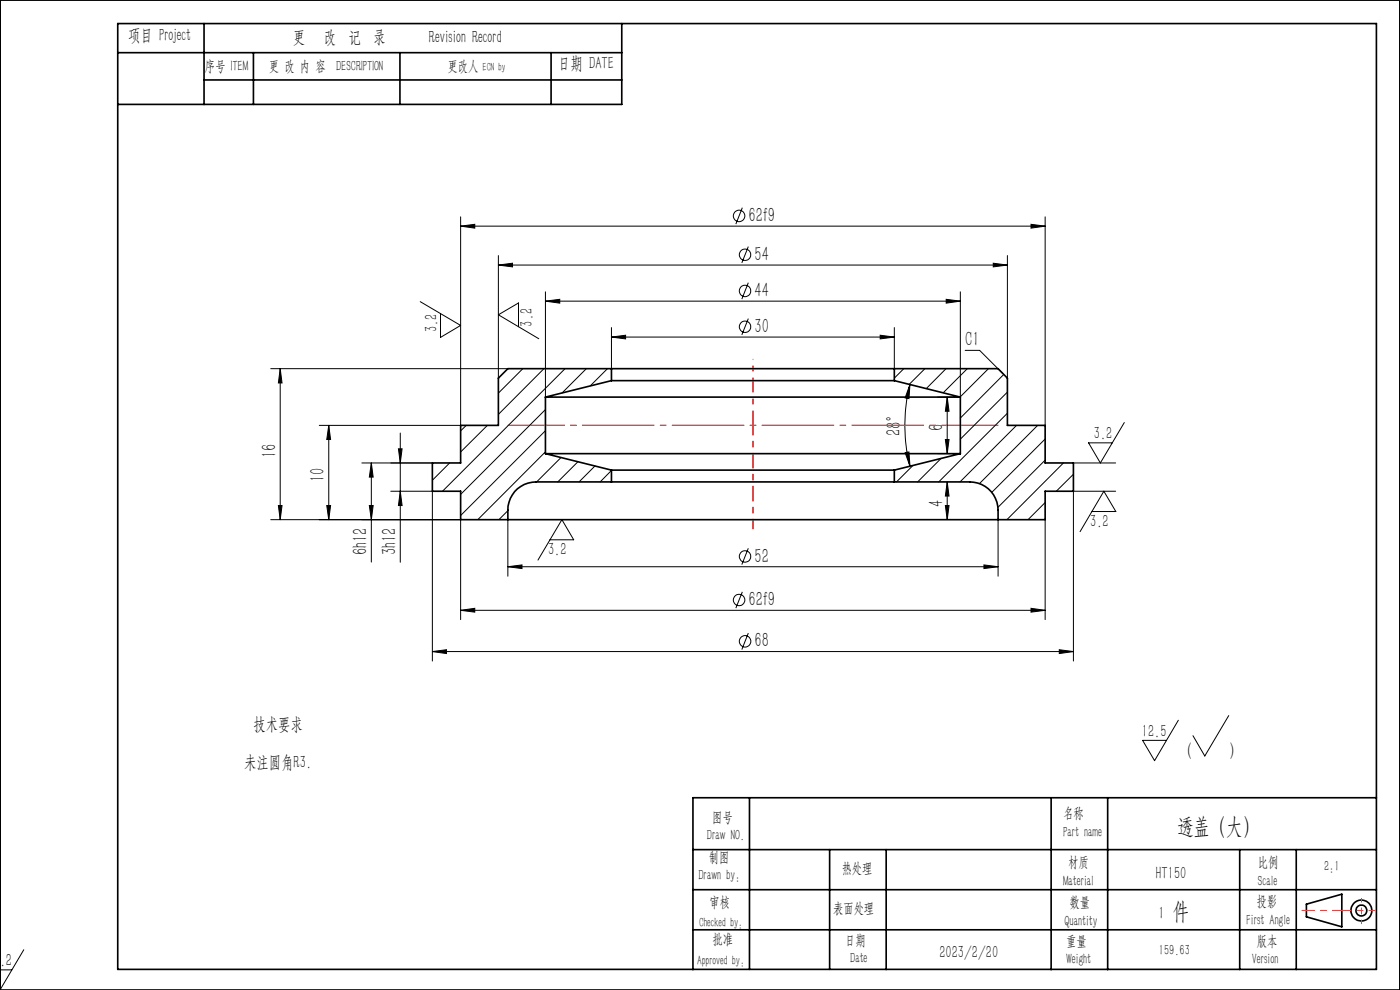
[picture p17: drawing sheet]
<svg xmlns="http://www.w3.org/2000/svg" width="297mm" height="210mm" viewBox="0 0 297 210" stroke-linecap="round" stroke-linejoin="round" font-family="sans-serif">
<defs><g id="words">
<g font-size="4.9">
<text x="249.8" y="177">透盖（大）</text>
<text x="248.8" y="195">件</text>
</g>
<g font-size="4.4">
<text x="158.8" y="47.1">62f9</text>
<text x="160.1" y="55.3">54</text>
<text x="160.1" y="63">44</text>
<text x="160.1" y="70.6">30</text>
<text x="204.8" y="73.4">C1</text>
<text x="191.1" y="92.6" transform="rotate(-89 191.1 92.6)">28°</text>
<text x="200.1" y="91.5" transform="rotate(-90 200.1 91.5)">6</text>
<text x="58.6" y="97.2" transform="rotate(-90 58.6 97.2)">16</text>
<text x="68.9" y="102.3" transform="rotate(-90 68.9 102.3)">10</text>
<text x="200.1" y="107.5" transform="rotate(-90 200.1 107.5)">4</text>
<text x="77.9" y="117.7" transform="rotate(-90 77.9 117.7)">6h12</text>
<text x="84.1" y="117.7" transform="rotate(-90 84.1 117.7)">3h12</text>
<text x="160.1" y="119.3">52</text>
<text x="158.8" y="128.6">62f9</text>
<text x="160.1" y="137.3">68</text>
</g>
<g font-size="3.8">
<text x="27.2" y="8.6">项目 Project</text>
<text x="62.1" y="9.1">更</text>
<text x="68.7" y="9.1">改 记 录</text>
<text x="91" y="9.1">Revision Record</text>
<text x="118.4" y="14.7">日期 DATE</text>
<text x="92.7" y="70.4" transform="rotate(-90 92.7 70.4)">3.2</text>
<text x="113" y="69.3" transform="rotate(-90 113 69.3)">3.2</text>
<text x="232.1" y="93.2">3.2</text>
<text x="231.3" y="111.8">3.2</text>
<text x="116.3" y="117.8">3.2</text>
<text x="53.8" y="154.9">技术要求</text>
<text x="242.2" y="156.3">12.5</text>
<text x="252" y="160.3">(</text>
<text x="261" y="160.3">)</text>
<text x="51.8" y="162.9">未注圆角R3.</text>
<text x="245.1" y="186.5">HT150</text>
<text x="245.8" y="195">1</text>
<text x="199.3" y="203.3">2023/2/20</text>
<text x="-.1" y="205">.2</text>
</g>
<text font-size="3.2" x="43.4" y="15">序号 ITEM</text>
<g font-size="3.1">
<text x="57.1" y="15">更 改 内 容 DESCRIPTION</text>
<text x="95" y="15">更改人</text>
<text x="225.5" y="173.5">名称</text>
<text x="150" y="178.3">Draw NO.</text>
<text x="151" y="174.3">图号</text>
<text x="225.5" y="177.5">Part name</text>
<text x="150.4" y="182.8">制图</text>
<text x="178.6" y="185.2">热处理</text>
<text x="226.6" y="184">材质</text>
<text x="266.9" y="184">比例</text>
<text x="280.9" y="184.7">2:1</text>
<text x="148.2" y="186.8">Drawn by:</text>
<text x="225.5" y="188">Material</text>
<text x="266.9" y="188">Scale</text>
<text x="150.5" y="192.3">审核</text>
<text x="176.7" y="193.6">表面处理</text>
<text x="225.8" y="196.4">Quantity</text>
<text x="226.9" y="192.4">数量</text>
<text x="264.4" y="196.2">First Angle</text>
<text x="266.6" y="192.2">投影</text>
<text x="151.2" y="200.3">批准</text>
<text x="179.3" y="200.4">日期</text>
<text x="226.2" y="200.6">重量</text>
<text x="245.9" y="202.7">159.63</text>
<text x="266.6" y="200.6">版本</text>
<text x="180.4" y="204.4">Date</text>
<text x="226.2" y="204.6">Weight</text>
<text x="265.5" y="204.6">Version</text>
</g>
<g font-size="2.8">
<text x="148.3" y="196.7">Checked by：</text>
<text x="147.9" y="204.7">Approved by：</text>
</g>
<text font-size="2.5" x="102.4" y="15">ECN by</text>
</g></defs>
<g fill="none" stroke="#000" stroke-width=".21">
<path d="M97.7 48l3-.4v.8zM97.7 46v44.2h-30M97.7 48h124M105.7 56.2l3-.4v.8zM105.7 54.2v26M105.7 56.2h108M157.5 44.1l-1.4 3.4M158.7 52.3l-1.3 3.5M158.7 60l-1.3 3.5M210.7 55.8l3 .4-3 .4zM213.7 54.2v26M218.7 47.6l3 .4-3 .4z"/>
<path d="M221.7 46v44.2M57.4 78.2h50.3M59.4 78.2l.4 3h-.7zM59.4 78.2v32M89.1 64l8.6 5-4.2 2.6v-5.1M110 69.3v-5l-4.3 2.5 8.6 5.1M110.9 78.2l-5.2 5.2M115.4 78.2l-9.7 9.7M115.7 63.9l3-.4v.8zM115.7 61.9v22.3M115.7 63.9h88M119.9 78.2l-26 26"/>
<path d="M124.4 78.2l-5.2 5.2M128.9 78.2l-3.7 3.6M129.7 71.5l3-.4v.8zM129.7 69.5v8.7M129.7 71.5h60M158.7 67.6l-1.3 3.4M186.7 71.1l3 .4-3 .4zM189.7 69.5v8.7M191.7 78.2l-2 2M196.2 78.2l-3.3 3.3M200.7 78.2l-4.2 4.2M200.7 63.5l3 .4-3 .4z"/>
<path d="M203.7 61.9v22.3M204.8 74.3h3l4.9 4.9M205.2 78.2l-5.1 5.1M209.7 78.2l-6 6M212.9 79.4l-9.2 9.3M69.7 90.2l.4 3h-.8zM69.7 90.2v20M76.8 98.2h14.9M78.8 98.2v21M78.8 98.2l.4 3h-.8zM84.5 95.2h.8l-.4 3zM84.9 91.9v27.4"/>
<path d="M95.4 98.2l-3.7 3.7M98.9 90.2l-1.2 1.2M103.4 90.2l-5.7 5.7M115.7 86.9l-18 18M115.7 91.4l-18 18M115.7 95.8l-14.3 14.4M119 97l-5.2 5.2M122.6 97.9l-4.3 4.3M126.2 98.8l-3.4 3.4M129.7 99.8l-2.4 2.4M192 96l.8-.1 .2 3zM193 81.6l-.2 3-.8-.2z"/>
<path d="M193 81.6a34.8 34.8 0 0 0 0 17.3M193.7 98.7l-3.5 3.5M198.9 96.2h4.8M198.9 84.2h4.8M199.6 97.3l-4.9 4.9M200.6 93.2h.7l-.4 3zM200.9 84.2l.4 3h-.7zM200.9 84.2v12M213.7 83.2l-10 10M213.7 87.7l-14.6 14.5M215.7 90.2l-12 12M220.1 90.2l-12.3 12.4"/>
<path d="M221.7 93.1l-11.3 11.3M221.7 97.6l-10 10M225.6 98.2l-12 12M227.7 98.2h9M238.5 89.6l-5.1 8.6-2.5-4.3h5.1M57.4 110.2h40.3v21.2M59.1 107.2h.7l-.4 3zM69.3 107.2h.8l-.4 3zM78.4 107.2h.8l-.4 3zM82.9 104.2h8.8v36M84.9 104.2l.4 3h-.8zM107.7 110.2v12"/>
<path d="M107.7 108.3l-1.9 1.9M116.7 114.5h5l-2.5-4.3-5.1 8.6M158.7 116.3l-1.3 3.5M200.6 107.2h.7l-.4 3zM200.9 102.2l.4 3h-.7zM200.9 102.2v8M208.7 119.8l3 .4-3 .4zM211.7 110.2v12M221.7 110.2v21.2M221.7 106.6l-3.6 3.6M227.7 100.6l-3.6 3.6M231.7 108.5h5l-2.5-4.3-5.1 8.6"/>
<path d="M236.7 104.2h-9v36M91.7 138.2l3-.4v.8zM91.7 138.2h136M97.7 129.5l3-.5v.8zM97.7 129.5h124M107.7 120.2l3-.4v.8zM107.7 120.2h104M157.5 125.5l-1.4 3.5M158.7 134.3l-1.3 3.5M218.7 129l3 .5-3 .3zM224.7 137.8l3 .4-3 .4zM250 152.8l-5.1 8.6-2.5-4.4h5"/>
<path d="M260.7 151.8l-5.1 8.6-2.5-4.3M0 205.7h2.5M5 201.5l-5.1 8.4"/>
<circle cx="156.8" cy="45.8" r="1.21"/>
<circle cx="158.1" cy="54" r="1.22"/>
<circle cx="158.1" cy="69.3" r="1.22"/>
<circle cx="158.1" cy="61.7" r="1.21"/>
<circle cx="158.1" cy="118" r="1.22"/>
<circle cx="156.8" cy="127.3" r="1.22"/>
<circle cx="158.1" cy="136" r="1.21"/>
</g>
<g fill="none" stroke="#000" stroke-width=".35">
<path d="M0 0h297v210h-297zM25 11.2h106.9M25 5h267v200.6h-267zM43.3 5v17.1M43.3 17h88.6M53.8 11.2v10.9M84.8 11.2v10.9M116.9 11.2v10.9M131.9 5v17.1h-106.9M129.7 78.2h60M129.7 78.2h-22l-2 2v10h-8v8h-6v6h6v6h10M129.7 78.2v2.5"/>
<path d="M189.7 78.2h22l2 2v10h8v8h6v6h-6v6h-10M189.7 78.2v2.5M115.7 84.2h88M115.7 96.2h88M115.7 84.2v12M115.7 96.2l14 3.5M129.7 80.7h60M129.7 99.7h60M129.7 99.7v2.5M129.7 80.7l-14 3.5M189.7 99.7v2.5M189.7 80.7l14 3.5"/>
<path d="M203.7 84.2v12M203.7 96.2l-14 3.5M107.7 110.2h104M129.7 102.2h-16a5.9 5.9 0 0 0-6 6v2M129.7 102.2h60M189.7 102.2h16a6 6 0 0 1 6 6v2M159 169.2v36.4M223 169.2v36.5M235 169.2v36.5M292 169.2h-145v36.5M147 180.2h145M147 188.7h145"/>
<path d="M147 197.2h145M176 180.2v25.4M188 180.2v25.5M263 180.2v25.5M275 180.2v25.5M277.1 191.8l7.6-2.1v6.9l-7.6-2.1z"/>
<circle cx="288.8" cy="193.2" r="1.15"/>
<circle cx="288.8" cy="193.1" r="2.21"/>
</g>
<path d="M159.7 90.2v8M159.7 104.2v8" fill="none" stroke="#f00" stroke-width=".21" stroke-dasharray="15.2 1.3 1.3 1.3" stroke-dashoffset="13.1"/>
<path d="M159.7 98.2v6" fill="none" stroke="#f00" stroke-width=".21" stroke-dasharray="15.2 1.3 1.3 1.3" stroke-dashoffset="14.1"/>
<path d="M159.7 80.2v10" fill="none" stroke="#f00" stroke-width=".21" stroke-dasharray="15.2 1.3 1.3 1.3" stroke-dashoffset="12.1"/>
<path d="M159.7 80.2v-4" fill="none" stroke="#f00" stroke-width=".21" stroke-dasharray="15.2 1.3 1.3 1.3" stroke-dashoffset="15.1"/>
<path d="M107.7 90.2h104" fill="none" stroke="#f00" stroke-width=".21" stroke-dasharray="15.2 1.3 1.3 1.3" stroke-dashoffset="3.2"/>
<path d="M285.4 193.1h6.2" fill="none" stroke="#f00" stroke-width=".21" stroke-dasharray="15.2 1.3 1.3 1.3" stroke-dashoffset="14"/>
<path d="M288.8 190.6v5.3" fill="none" stroke="#f00" stroke-width=".21" stroke-dasharray="15.2 1.3 1.3 1.3" stroke-dashoffset="14.5"/>
<path d="M276.2 193.1h9.2" fill="none" stroke="#f00" stroke-width=".21" stroke-dasharray="15.2 1.3 1.3 1.3" stroke-dashoffset="12.6"/>
<g fill="#000">
<path d="M105.7 56.2l3-.4v.8zM210.7 55.8l3 .4-3 .4z"/>
<path d="M129.7 71.5l3-.4v.8zM186.7 71.1l3 .4-3 .4z"/>
<path d="M200.7 63.5l3 .4-3 .4zM115.7 63.9l3-.4v.8z"/>
<path d="M69.7 90.2l.4 3h-.8zM69.3 107.2h.8l-.4 3zM59.4 78.2l.4 3h-.7zM59.1 107.2h.7l-.4 3zM200.9 102.2l.4 3h-.7zM200.6 107.2h.7l-.4 3z"/>
<path d="M193 81.6l-.2 3-.8-.2zM192 96l.8-.1 .2 3z"/>
<path d="M200.6 93.2h.7l-.4 3zM200.9 84.2l.4 3h-.7z"/>
<path d="M78.4 107.2h.8l-.4 3zM78.8 98.2l.4 3h-.8z"/>
<path d="M84.9 104.2l.4 3h-.8zM84.5 95.2h.8l-.4 3z"/>
<path d="M107.7 120.2l3-.4v.8zM208.7 119.8l3 .4-3 .4zM97.7 129.5l3-.5v.8zM218.7 129l3 .5-3 .3zM91.7 138.2l3-.4v.8zM224.7 137.8l3 .4-3 .4zM97.7 48l3-.4v.8zM218.7 47.6l3 .4-3 .4z"/>
</g>
<use href="#words"/>
</svg>
